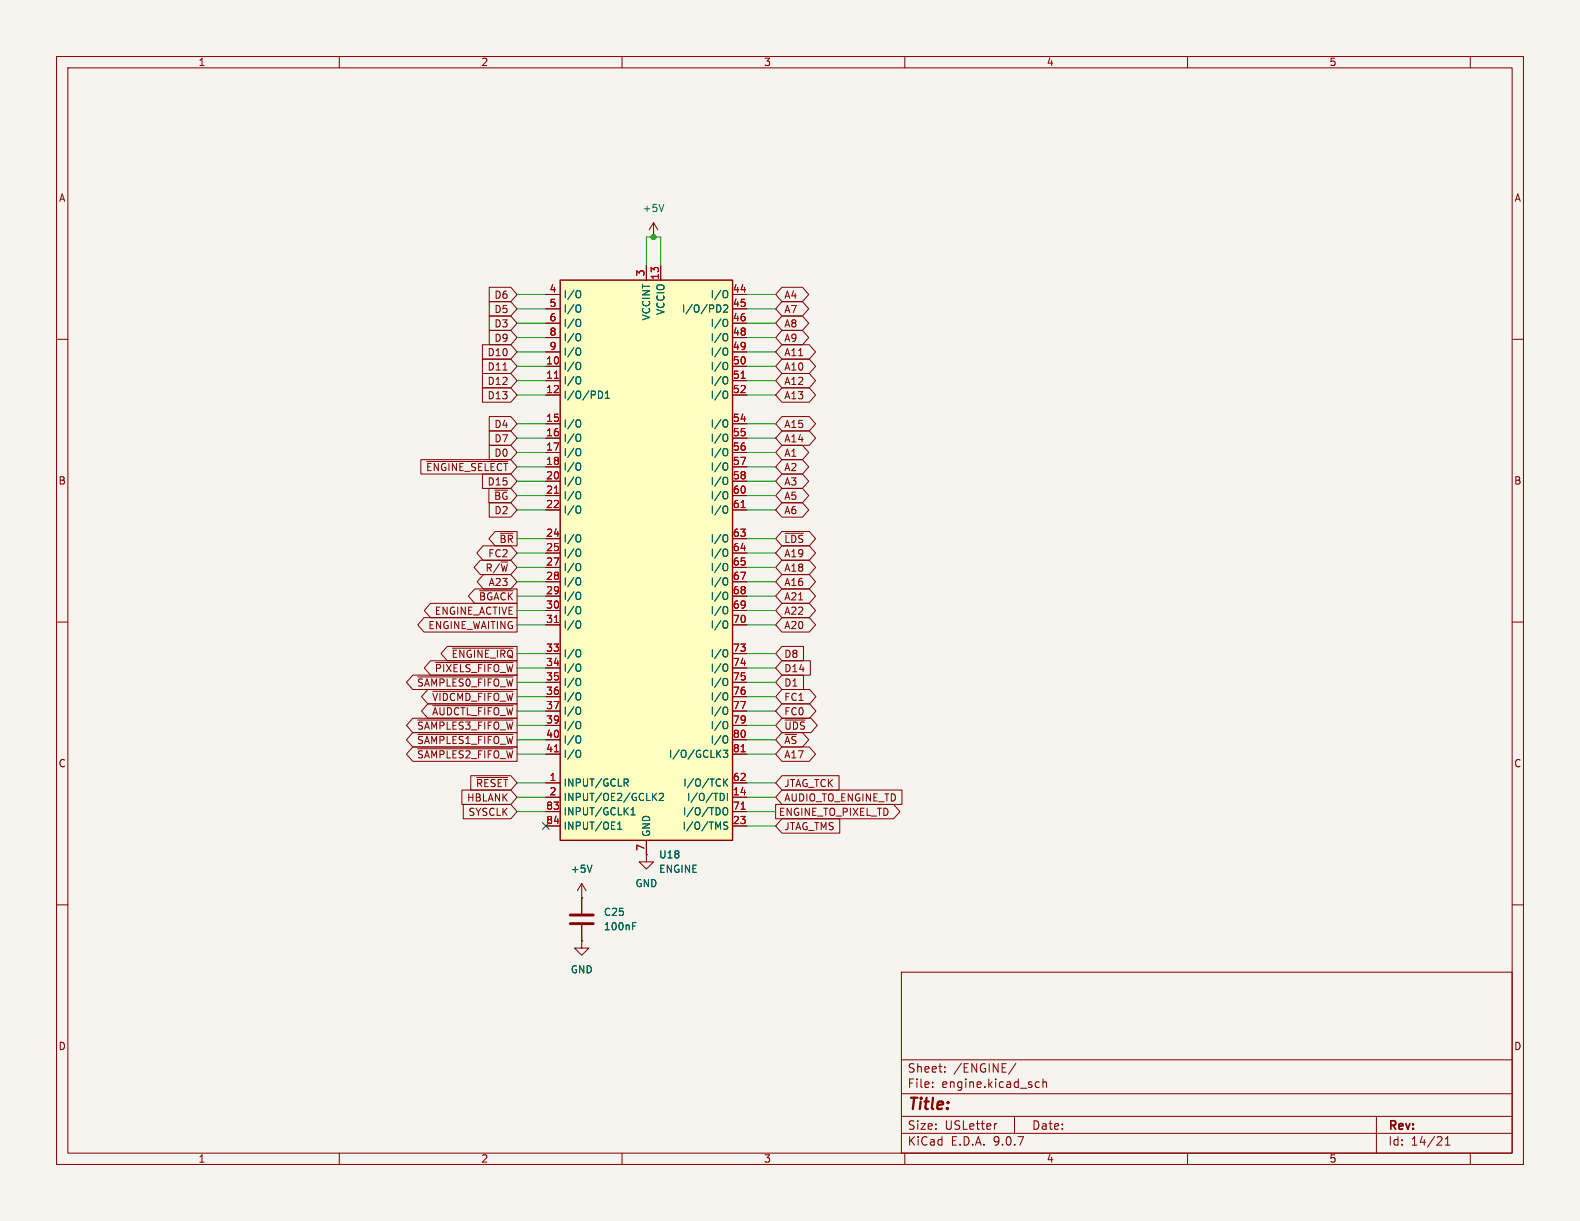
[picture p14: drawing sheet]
<svg xmlns="http://www.w3.org/2000/svg" width="279mm" height="216mm" viewBox="0 0 279 216" stroke-linecap="round" stroke-linejoin="round" font-family="sans-serif">
<defs><g id="words">
<text font-size="2.8" fill="#840000" x="160.4" y="196.8">Title:</text>
<g font-size="2.1" fill="#840000">
<text x="160.4" y="189.9">Sheet:</text>
<text x="168.6" y="189.9">/ENGINE/</text>
<text x="160.4" y="192.6">File:</text>
<text x="166.5" y="192.6">engine.kicad_sch</text>
<text x="160.4" y="202.8">KiCad</text>
<text x="160.4" y="200">Size:</text>
<text x="167.1" y="200">USLetter</text>
<text x="168.1" y="202.8">E.D.A.</text>
<text x="175.7" y="202.8">9.0.7</text>
<text x="182.4" y="200">Date:</text>
<text x="245.4" y="200.2">Rev:</text>
<text x="245.4" y="202.8">Id:</text>
<text x="249.5" y="202.8">14/21</text>
</g>
<g font-size="1.8" fill="#840000">
<text x="35" y="11.9">1</text>
<text x="85" y="11.9">2</text>
<text x="135" y="11.9">3</text>
<text x="185" y="11.9">4</text>
<text x="235" y="11.9">5</text>
<text x="10.3" y="35.9">A</text>
<text x="267.7" y="35.9">A</text>
<text x="87.3" y="53">D6</text>
<text x="138.6" y="53">A4</text>
<text x="87.3" y="55.6">D5</text>
<text x="87.3" y="58.1">D3</text>
<text x="138.6" y="55.6">A7</text>
<text x="138.6" y="58.1">A8</text>
<text x="86.1" y="65.7">D11</text>
<text x="86.1" y="63.2">D10</text>
<text x="87.3" y="60.6">D9</text>
<text x="138.6" y="60.6">A9</text>
<text x="138.6" y="65.7">A10</text>
<text x="138.6" y="63.2">A11</text>
<text x="86.1" y="70.8">D13</text>
<text x="86.1" y="68.3">D12</text>
<text x="138.6" y="70.8">A13</text>
<text x="138.6" y="68.3">A12</text>
<text x="87.3" y="75.9">D4</text>
<text x="138.6" y="75.9">A15</text>
<text x="75.2" y="83.5">~{ENGINE_SELECT}</text>
<text x="87.3" y="81">D0</text>
<text x="87.3" y="78.4">D7</text>
<text x="138.6" y="83.5">A2</text>
<text x="138.6" y="81">A1</text>
<text x="138.6" y="78.4">A14</text>
<text x="10.3" y="85.9">B</text>
<text x="86.1" y="86">D15</text>
<text x="87.3" y="88.6">~{BG}</text>
<text x="138.6" y="86">A3</text>
<text x="138.6" y="88.6">A5</text>
<text x="267.7" y="85.9">B</text>
<text x="87.3" y="91.1">D2</text>
<text x="138.6" y="91.1">A6</text>
<text x="85.8" y="101.3">R/~{W}</text>
<text x="86.2" y="98.7">FC2</text>
<text x="88.2" y="96.2">~{BR}</text>
<text x="138.6" y="98.7">A19</text>
<text x="138.6" y="96.2">~{LDS}</text>
<text x="138.6" y="101.3">A18</text>
<text x="84.6" y="106.4">~{BGACK}</text>
<text x="86.3" y="103.8">A23</text>
<text x="138.6" y="106.4">A21</text>
<text x="138.6" y="103.8">A16</text>
<text x="75.6" y="111.4">ENGINE_WAITING</text>
<text x="76.8" y="108.9">ENGINE_ACTIVE</text>
<text x="138.6" y="111.4">A20</text>
<text x="138.6" y="108.9">A22</text>
<text x="76.8" y="119.1">~{PIXELS_FIFO_W}</text>
<text x="79.8" y="116.5">~{ENGINE_IRQ}</text>
<text x="138.6" y="116.5">D8</text>
<text x="138.6" y="119.1">D14</text>
<text x="73.6" y="121.6">~{SAMPLES0_FIFO_W}</text>
<text x="76.3" y="124.1">~{VIDCMD_FIFO_W}</text>
<text x="138.6" y="121.6">D1</text>
<text x="138.6" y="124.1">FC1</text>
<text x="73.6" y="129.2">~{SAMPLES3_FIFO_W}</text>
<text x="73.6" y="131.8">~{SAMPLES1_FIFO_W}</text>
<text x="76.3" y="126.7">~{AUDCTL_FIFO_W}</text>
<text x="138.6" y="131.8">~{AS}</text>
<text x="138.6" y="126.7">FC0</text>
<text x="138.6" y="129.2">~{UDS}</text>
<text x="10.3" y="135.9">C</text>
<text x="73.6" y="134.3">~{SAMPLES2_FIFO_W}</text>
<text x="138.6" y="134.3">A17</text>
<text x="267.7" y="135.9">C</text>
<text x="82.5" y="141.9">HBLANK</text>
<text x="84.1" y="139.4">~{RESET}</text>
<text x="138.6" y="139.4">JTAG_TCK</text>
<text x="138.6" y="141.9">AUDIO_TO_ENGINE_TD</text>
<text x="82.7" y="144.5">SYSCLK</text>
<text x="137.6" y="144.5">ENGINE_TO_PIXEL_TD</text>
<text x="138.6" y="147">JTAG_TMS</text>
<text x="10.3" y="185.9">D</text>
<text x="267.7" y="185.9">D</text>
<text x="35" y="205.8">1</text>
<text x="85" y="205.8">2</text>
<text x="135" y="205.8">3</text>
<text x="185" y="205.8">4</text>
<text x="235" y="205.8">5</text>
</g>
<g font-size="1.8" fill="#006464">
<text x="113.5" y="37.7">+5V</text>
<text x="99.6" y="52.9">I/O</text>
<text x="125.6" y="52.9">I/O</text>
<text x="99.6" y="55.5">I/O</text>
<text x="99.6" y="58">I/O</text>
<text x="115.2" y="56.8" transform="rotate(-90 115.2 56.8)">VCCINT</text>
<text x="117.7" y="55.8" transform="rotate(-90 117.7 55.8)">VCCIO</text>
<text x="120.5" y="55.5">I/O/PD2</text>
<text x="125.6" y="58">I/O</text>
<text x="99.6" y="60.6">I/O</text>
<text x="99.6" y="63.1">I/O</text>
<text x="99.6" y="65.6">I/O</text>
<text x="125.6" y="60.6">I/O</text>
<text x="125.6" y="63.1">I/O</text>
<text x="125.6" y="65.6">I/O</text>
<text x="99.6" y="68.2">I/O</text>
<text x="99.6" y="70.7">I/O/PD1</text>
<text x="125.6" y="68.2">I/O</text>
<text x="125.6" y="70.7">I/O</text>
<text x="99.6" y="75.8">I/O</text>
<text x="125.6" y="75.8">I/O</text>
<text x="99.6" y="78.3">I/O</text>
<text x="99.6" y="80.9">I/O</text>
<text x="99.6" y="83.4">I/O</text>
<text x="125.6" y="78.3">I/O</text>
<text x="125.6" y="80.9">I/O</text>
<text x="125.6" y="83.4">I/O</text>
<text x="99.6" y="86">I/O</text>
<text x="99.6" y="88.5">I/O</text>
<text x="125.6" y="86">I/O</text>
<text x="125.6" y="88.5">I/O</text>
<text x="99.6" y="91">I/O</text>
<text x="125.6" y="91">I/O</text>
<text x="99.6" y="96.1">I/O</text>
<text x="99.6" y="98.7">I/O</text>
<text x="99.6" y="101.2">I/O</text>
<text x="125.6" y="96.1">I/O</text>
<text x="125.6" y="98.7">I/O</text>
<text x="125.6" y="101.2">I/O</text>
<text x="99.6" y="103.7">I/O</text>
<text x="99.6" y="106.3">I/O</text>
<text x="125.6" y="103.7">I/O</text>
<text x="125.6" y="106.3">I/O</text>
<text x="99.6" y="108.8">I/O</text>
<text x="99.6" y="111.4">I/O</text>
<text x="125.6" y="108.8">I/O</text>
<text x="125.6" y="111.4">I/O</text>
<text x="99.6" y="116.4">I/O</text>
<text x="99.6" y="119">I/O</text>
<text x="125.6" y="116.4">I/O</text>
<text x="125.6" y="119">I/O</text>
<text x="99.6" y="121.5">I/O</text>
<text x="99.6" y="124.1">I/O</text>
<text x="125.6" y="121.5">I/O</text>
<text x="125.6" y="124.1">I/O</text>
<text x="99.6" y="126.6">I/O</text>
<text x="99.6" y="129.1">I/O</text>
<text x="99.6" y="131.7">I/O</text>
<text x="125.6" y="126.6">I/O</text>
<text x="125.6" y="129.1">I/O</text>
<text x="125.6" y="131.7">I/O</text>
<text x="99.6" y="134.2">I/O</text>
<text x="118.2" y="134.2">I/O/GCLK3</text>
<text x="99.6" y="139.3">INPUT/GCLR</text>
<text x="99.6" y="141.8">INPUT/OE2/GCLK2</text>
<text x="120.7" y="139.3">I/O/TCK</text>
<text x="121.4" y="141.8">I/O/TDI</text>
<text x="99.6" y="144.4">INPUT/GCLK1</text>
<text x="99.6" y="146.9">INPUT/OE1</text>
<text x="115.2" y="148.1" transform="rotate(-90 115.2 148.1)">GND</text>
<text x="120.6" y="146.9">I/O/TMS</text>
<text x="120.7" y="144.4">I/O/TDO</text>
<text x="100.8" y="154.5">+5V</text>
<text x="116.5" y="152">U18</text>
<text x="116.5" y="154.5">ENGINE</text>
<text x="112.3" y="157.1">GND</text>
<text x="106.7" y="164.7">100nF</text>
<text x="106.7" y="162.2">C25</text>
<text x="100.8" y="172.3">GND</text>
</g>
<g font-size="1.8" fill="#a90000">
<text x="97.1" y="51.8">4</text>
<text x="114" y="49" transform="rotate(-90 114 49)">3</text>
<text x="116.6" y="49.6" transform="rotate(-90 116.6 49.6)">13</text>
<text x="129.5" y="51.8">44</text>
<text x="97.1" y="54.4">5</text>
<text x="97.1" y="56.9">6</text>
<text x="97.1" y="59.4">8</text>
<text x="129.5" y="54.4">45</text>
<text x="129.5" y="56.9">46</text>
<text x="129.5" y="59.4">48</text>
<text x="96.5" y="64.5">10</text>
<text x="97.1" y="62">9</text>
<text x="129.5" y="62">49</text>
<text x="129.5" y="64.5">50</text>
<text x="96.5" y="67.1">11</text>
<text x="96.5" y="69.6">12</text>
<text x="129.5" y="67.1">51</text>
<text x="129.5" y="69.6">52</text>
<text x="96.5" y="74.7">15</text>
<text x="96.5" y="77.2">16</text>
<text x="129.5" y="74.7">54</text>
<text x="129.5" y="77.2">55</text>
<text x="96.5" y="79.8">17</text>
<text x="96.5" y="82.3">18</text>
<text x="129.5" y="79.8">56</text>
<text x="129.5" y="82.3">57</text>
<text x="96.5" y="84.8">20</text>
<text x="96.5" y="87.4">21</text>
<text x="96.5" y="89.9">22</text>
<text x="129.5" y="84.8">58</text>
<text x="129.5" y="87.4">60</text>
<text x="129.5" y="89.9">61</text>
<text x="96.5" y="95">24</text>
<text x="129.5" y="95">63</text>
<text x="96.5" y="97.5">25</text>
<text x="96.5" y="100.1">27</text>
<text x="129.5" y="97.5">64</text>
<text x="129.5" y="100.1">65</text>
<text x="96.5" y="102.6">28</text>
<text x="96.5" y="105.2">29</text>
<text x="96.5" y="107.7">30</text>
<text x="129.5" y="102.6">67</text>
<text x="129.5" y="105.2">68</text>
<text x="129.5" y="107.7">69</text>
<text x="96.5" y="110.2">31</text>
<text x="129.5" y="110.2">70</text>
<text x="96.5" y="115.3">33</text>
<text x="96.5" y="117.9">34</text>
<text x="129.5" y="115.3">73</text>
<text x="129.5" y="117.9">74</text>
<text x="96.5" y="120.4">35</text>
<text x="96.5" y="122.9">36</text>
<text x="96.5" y="125.5">37</text>
<text x="129.5" y="120.4">75</text>
<text x="129.5" y="122.9">76</text>
<text x="129.5" y="125.5">77</text>
<text x="96.5" y="128">39</text>
<text x="96.5" y="130.6">40</text>
<text x="129.5" y="128">79</text>
<text x="129.5" y="130.6">80</text>
<text x="96.5" y="133.1">41</text>
<text x="129.5" y="133.1">81</text>
<text x="96.5" y="143.3">83</text>
<text x="97.1" y="138.2">1</text>
<text x="97.1" y="140.7">2</text>
<text x="129.5" y="138.2">62</text>
<text x="129.5" y="143.3">71</text>
<text x="129.5" y="140.7">14</text>
<text x="96.5" y="145.8">84</text>
<text x="129.5" y="145.8">23</text>
<text x="114" y="150.6" transform="rotate(-90 114 150.6)">7</text>
</g>
</g></defs>
<path d="M0 0h279.4v215.9h-279.4z" fill="#f5f4ef" stroke="#f5f4ef" stroke-width=".18"/>
<g fill="none" stroke="#840000" stroke-width=".18">
<path d="M10 10h259.4v195.9h-259.4zM12 12h255.4v191.9h-255.4zM60 10v2M110 10v2M160 10v2M210 10v2M260 10v2M10 60h2M267.4 60h2M10 110h2M267.4 110h2M10 160h2"/>
<path d="M159.4 171.9h108v32h-108zM267.4 160h2M159.4 197.4h108M159.4 193.4h108M159.4 187.4h108M164.9 192.1v.2M164.9 191.4v.1M167.1 189.4v.2M167.1 188.7v.1M176.3 198.7l-.3 .1M179.4 197.4v3M179.6 188l-1.2 1.9"/>
<path d="M183.2 192.2h.6M183.2 191.4h.6M184.4 191.4l.2-.1 .4 .1 .1 .9M184.4 190.8v1.5M243.4 197.4v6.5M60 203.9v2M110 203.9v2M159.4 200.4h108M160 203.9v2M210 203.9v2M255.6 202.5h.8M255.6 201.4l.4-.4v1.5"/>
<path d="M260 203.9v2"/>
</g>
<path d="M99.1 49.5h30.4v99.1h-30.4z" fill="#ffffc2"/>
<path d="M99.1 49.5h30.4v99.1h-30.4z" fill="none" stroke="#840000" stroke-width=".25"/>
<g fill="none" stroke="#840000" stroke-width=".18">
<path d="M115.6 39.4l-.8 1.2M115.6 39.4l.7 1.2M115.6 39.4v2.5M86.5 53.3h3.8l1.1 1.3-1.1 1.3h-3.8zM86.5 58.4h3.8l1.1 1.3-1.1 1.3h-3.8zM86.5 55.9h3.8l1.1 1.3-1.1 1.2h-3.8zM86.5 50.8h3.8l1.1 1.3-1.1 1.2h-3.8zM96.5 54.6h2.6M96.5 57.2h2.6M96.5 59.7h2.6M96.5 52.1h2.6M114.3 47v2.5"/>
<path d="M115.6 41.9h.1M116.8 47v2.5M129.5 54.6h2.6M129.5 57.2h2.6M129.5 59.7h2.6M129.5 52.1h2.6M138.3 50.8h3.6l1.1 1.3-1.1 1.2h-3.6l-1.1-1.2zM138.3 58.4h3.6l1.1 1.3-1.1 1.3h-3.6l-1.1-1.3zM138.3 53.3h3.6l1.1 1.3-1.1 1.3h-3.6l-1.1-1.3zM138.3 55.9h3.6l1.1 1.3-1.1 1.2h-3.6l-1.1-1.2zM85.3 63.5h5l1.1 1.3-1.1 1.2h-5zM85.3 61h5l1.1 1.2-1.1 1.3h-5z"/>
<path d="M85.3 68.6h5l1.1 1.3-1.1 1.2h-5zM85.3 66h5l1.1 1.3-1.1 1.3h-5zM86.5 73.7h3.8l1.1 1.2-1.1 1.3h-3.8zM86.5 78.7h3.8l1.1 1.3-1.1 1.3h-3.8zM86.5 76.2h3.8l1.1 1.3-1.1 1.2h-3.8zM88.9 65.4h.8M96.5 62.2h2.6M96.5 64.8h2.6M96.5 67.3h2.6M96.5 69.9h2.6M96.5 74.9h2.6M96.5 77.5h2.6"/>
<path d="M129.5 62.2h2.6M129.5 64.8h2.6M129.5 67.3h2.6M129.5 69.9h2.6M129.5 74.9h2.6M129.5 77.5h2.6M138.3 73.7h4.8l1.1 1.2-1.1 1.3h-4.8l-1.1-1.3zM138.3 78.7h3.6l1.1 1.3-1.1 1.3h-3.6l-1.1-1.3zM138.3 76.2h4.8l1.1 1.3-1.1 1.2h-4.8l-1.1-1.2zM138.3 68.6h4.8l1.1 1.3-1.1 1.2h-4.8l-1.1-1.2zM138.3 63.5h4.8l1.1 1.3-1.1 1.2h-4.8l-1.1-1.2zM138.3 61h4.8l1.1 1.2-1.1 1.3h-4.8l-1.1-1.3z"/>
<path d="M138.3 66h4.8l1.1 1.3-1.1 1.3h-4.8l-1.1-1.3zM74.4 81.3h15.9l1.1 1.3-1.1 1.2h-15.9zM75.5 81.6h14.3M84.9 99.1h5.4l1.1 1.2-1.1 1.3h-5.4l-1.1-1.3zM85.3 83.8h5l1.1 1.3-1.1 1.3h-5zM85.4 96.5h4.9l1.1 1.3-1.1 1.3h-4.9l-1.1-1.3zM86.5 86.4h3.8l1.1 1.2-1.1 1.3h-3.8zM86.5 88.9h3.8l1.1 1.3-1.1 1.2h-3.8zM87.6 94h3.8v2.5h-3.8l-1.1-1.2zM88.5 94.3h2.2M96.5 80h2.6M96.5 82.6h2.6"/>
<path d="M96.5 85.1h2.6M96.5 87.6h2.6M96.5 90.2h2.6M96.5 95.3h2.6M96.5 97.8h2.6M129.5 80h2.6M129.5 82.6h2.6M129.5 85.1h2.6M129.5 87.6h2.6M129.5 90.2h2.6M129.5 95.3h2.6M129.5 97.8h2.6"/>
<path d="M138.3 96.5h4.8l1.1 1.3-1.1 1.3h-4.8l-1.1-1.3zM138.3 94h4.8l1.1 1.3-1.1 1.2h-4.8l-1.1-1.2zM138.3 99.1h4.8l1.1 1.2-1.1 1.3h-4.8l-1.1-1.3zM138.3 81.3h3.6l1.1 1.3-1.1 1.2h-3.6l-1.1-1.2zM138.3 83.8h3.6l1.1 1.3-1.1 1.3h-3.6l-1.1-1.3zM138.3 88.9h3.6l1.1 1.3-1.1 1.2h-3.6l-1.1-1.2zM138.3 86.4h3.6l1.1 1.2-1.1 1.3h-3.6l-1.1-1.3zM138.8 94.3h3.3M73 119.4h18.4v2.5h-18.4l-1.1-1.2zM73.9 119.7h16.8M75 109.2h16.4v2.6h-16.4l-1.1-1.3zM76.1 116.8h15.3v2.6h-15.3l-1.1-1.3z"/>
<path d="M76.1 106.7h15.3v2.5h-15.3l-1.1-1.2zM77 117.2h13.7M79.1 114.3h12.3v2.5h-12.3l-1.1-1.2zM80 114.6h10.7M83.9 104.1h7.5v2.6h-7.5l-1.1-1.3zM84.8 104.5h5.9M85.5 101.6h4.8l1.1 1.3-1.1 1.2h-4.8l-1.1-1.2zM96.5 100.3h2.6M96.5 102.9h2.6M96.5 105.4h2.6M96.5 108h2.6M96.5 110.5h2.6"/>
<path d="M96.5 115.6h2.6M96.5 118.1h2.6M129.5 100.3h2.6M129.5 102.9h2.6M129.5 105.4h2.6M129.5 108h2.6M129.5 110.5h2.6M129.5 115.6h2.6M129.5 118.1h2.6M138.3 109.2h4.8l1.1 1.3-1.1 1.3h-4.8l-1.1-1.3zM138.3 104.1h4.8l1.1 1.3-1.1 1.3h-4.8l-1.1-1.3zM138.3 101.6h4.8l1.1 1.3-1.1 1.2h-4.8l-1.1-1.2z"/>
<path d="M138.3 106.7h4.8l1.1 1.3-1.1 1.2h-4.8l-1.1-1.2zM138.3 114.3h3.8v2.5h-3.8l-1.1-1.2zM138.3 119.4h3.8v2.5h-3.8l-1.1-1.2zM138.3 116.8h5v2.6h-5l-1.1-1.3zM73 132.1h18.4v2.5h-18.4l-1.1-1.2zM73 127h18.4v2.5h-18.4l-1.1-1.2zM73 129.5h18.4v2.6h-18.4l-1.1-1.3zM73.9 132.4h16.8M73.9 127.3h16.8M73.9 129.9h16.8M75.7 124.5h15.7v2.5h-15.7l-1.2-1.3zM75.7 121.9h15.7v2.6h-15.7l-1.2-1.3z"/>
<path d="M76.5 124.8h14.2M76.5 122.2h14.2M81.7 139.7h8.6l1.1 1.3-1.1 1.2h-8.6zM83.2 137.2h7.1l1.1 1.2-1.1 1.3h-7.1zM84.3 137.5h5.5M96.5 120.7h2.6M96.5 123.2h2.6M96.5 125.7h2.6M96.5 128.3h2.6M96.5 130.8h2.6M96.5 133.4h2.6M96.5 138.4h2.6"/>
<path d="M129.5 120.7h2.6M129.5 123.2h2.6M129.5 125.7h2.6M129.5 128.3h2.6M129.5 130.8h2.6M129.5 133.4h2.6M129.5 138.4h2.6M138.3 129.5h3.6l1.1 1.3-1.1 1.3h-3.6l-1.1-1.3zM138.3 137.2h10.1v2.5h-10.1l-1.1-1.3zM138.3 139.7h21.2v2.5h-21.2l-1.1-1.2zM138.3 124.5h4.9l1.1 1.2-1.1 1.3h-4.9l-1.1-1.3zM138.3 121.9h4.9l1.1 1.3-1.1 1.3h-4.9l-1.1-1.3z"/>
<path d="M138.3 127h5.1l1.1 1.3-1.1 1.2h-5.1l-1.1-1.2zM138.3 132.1h4.8l1.1 1.3-1.1 1.2h-4.8l-1.1-1.2zM138.8 127.3h3.6M81.9 142.2h8.4l1.1 1.3-1.1 1.3h-8.4zM96.5 143.5h2.6M96.5 146.1h2.6M96.5 141h2.6M102.9 158.8h.1M102.9 156.2l-.8 1.3M102.9 156.2l.7 1.3M102.9 156.2v5.3M114.3 151.1v1.3h1.3l-1.3 1.3-1.3-1.3h1.3"/>
<path d="M114.3 151.1h.1M114.3 148.6v2.5M129.5 143.5h2.6M129.5 146.1h2.6M129.5 141h2.6M137.2 142.2h20.8l1.1 1.3-1.1 1.3h-20.8zM138.3 144.8h10.2v2.5h-10.2l-1.1-1.2zM102.9 166.4v1.2h1.2l-1.2 1.3-1.3-1.3h1.3M102.9 166.4h.1M102.9 163.6v2.8"/>
</g>
<g fill="none" stroke="#006464" stroke-width=".18">
<path d="M117.4 36.1l-.4 1.3M102.4 51.4h.1a.81 .81 0 0 1-.1 1.2M102.4 53.9l.1 .1a.81 .81 0 0 1-.1 1.2M102.4 56.5h.1a.81 .81 0 0 1-.1 1.2M102.4 59l.1 .1a.81 .81 0 0 1-.1 1.2M127.2 54l.3 .5-.3 .6M128 54l.4-.1 .3 .4-.8 .9h.8M128.4 51.4h.1a.81 .81 0 0 1-.1 1.2M128.4 56.5h.1a.81 .81 0 0 1-.1 1.2M128.4 59l.1 .1a.81 .81 0 0 1-.1 1.2M102.4 61.5l.1 .1a.81 .81 0 0 1-.1 1.2M102.4 64.1h.1a.81 .81 0 0 1-.1 1.2"/>
<path d="M102.4 66.6l.1 .1a.81 .81 0 0 1-.1 1.2M102.4 74.2l.1 .1a.81 .81 0 0 1-.1 1.2M102.4 76.8h.1a.81 .81 0 0 1-.1 1.2M102.4 79.3l.1 .1a.81 .81 0 0 1-.1 1.2M105.8 69.2a.64 .64 0 0 1 .8 .6 .64 .64 0 0 1-.8 .6M107 70.4h.8M107 69.5l.4-.3v1.2M128.4 61.5l.1 .1a.81 .81 0 0 1-.1 1.2M128.4 64.1h.1a.81 .81 0 0 1-.1 1.2M128.4 66.6l.1 .1a.81 .81 0 0 1-.1 1.2M128.4 69.2h.1a.81 .81 0 0 1-.1 1.2M128.4 74.2l.1 .1a.81 .81 0 0 1-.1 1.2"/>
<path d="M128.4 76.8h.1a.81 .81 0 0 1-.1 1.2M128.4 79.3l.1 .1a.81 .81 0 0 1-.1 1.2M102.4 81.9h.1a.81 .81 0 0 1-.1 1.2M102.4 84.4l.1 .1a.81 .81 0 0 1-.1 1.2M102.4 86.9l.1 .1a.81 .81 0 0 1-.1 1.2M102.4 89.5h.1a.81 .81 0 0 1-.1 1.2M102.4 94.6h.1a.81 .81 0 0 1-.1 1.2M102.4 97.1l.1 .1a.81 .81 0 0 1-.1 1.2M102.4 99.6l.1 .1a.81 .81 0 0 1-.1 1.2M128.4 81.9h.1a.81 .81 0 0 1-.1 1.2M128.4 84.4l.1 .1a.81 .81 0 0 1-.1 1.2M128.4 86.9l.1 .1a.81 .81 0 0 1-.1 1.2"/>
<path d="M128.4 89.5h.1a.81 .81 0 0 1-.1 1.2M128.4 94.6h.1a.81 .81 0 0 1-.1 1.2M128.4 97.1l.1 .1a.81 .81 0 0 1-.1 1.2M128.4 99.6l.1 .1a.81 .81 0 0 1-.1 1.2M102.4 102.2h.1a.81 .81 0 0 1-.1 1.2M102.4 104.7l.1 .1a.81 .81 0 0 1-.1 1.2M102.4 107.3h.1a.81 .81 0 0 1-.1 1.2M102.4 109.8l.1 .1a.81 .81 0 0 1-.1 1.2M102.4 114.9h.1a.81 .81 0 0 1-.1 1.2M102.4 117.4l.1 .1a.81 .81 0 0 1-.1 1.2M102.4 120h.1a.81 .81 0 0 1-.1 1.2M128.4 102.2h.1a.81 .81 0 0 1-.1 1.2"/>
<path d="M128.4 104.7l.1 .1a.81 .81 0 0 1-.1 1.2M128.4 107.3h.1a.81 .81 0 0 1-.1 1.2M128.4 109.8l.1 .1a.81 .81 0 0 1-.1 1.2M128.4 114.9h.1a.81 .81 0 0 1-.1 1.2M128.4 117.4l.1 .1a.81 .81 0 0 1-.1 1.2M128.4 120h.1a.81 .81 0 0 1-.1 1.2M102.4 122.5l.1 .1a.81 .81 0 0 1-.1 1.2M102.4 125l.1 .1a.81 .81 0 0 1-.1 1.2M102.4 127.6h.1a.81 .81 0 0 1-.1 1.2M102.4 130.1l.1 .1a.81 .81 0 0 1-.1 1.2M102.4 132.7h.1a.81 .81 0 0 1-.1 1.2M110.4 137.7h.5l.2 .3-.1 .3-.6 .1"/>
<path d="M110.7 138.4l.4 .6M126.9 133.2l.6 .7M127.5 132.7l-.7 .7M127.9 132.7h.8l-.4 .4 .3 .2v.5l-.2 .1-.5-.1M128 137.7v1.3M128.1 138.3l.6 .7M128.4 122.5l.1 .1a.81 .81 0 0 1-.1 1.2M128.4 125l.1 .1a.81 .81 0 0 1-.1 1.2M128.4 127.6h.1a.81 .81 0 0 1-.1 1.2M128.4 130.1l.1 .1a.81 .81 0 0 1-.1 1.2M128.7 137.7l-.7 .8M104.7 153l-.4 1.2"/>
<path d="M109.2 146.6h.7M109.2 145.7l.4-.3v1.2M111.6 144.1h.7M111.6 143.2l.3-.4v1.3M115.6 140.8l.5 .7M116.1 140.3l-.7 .7M116.6 140.4l.5-.1 .2 .3-.8 .9h.8M127.4 140.3a.64 .64 0 0 1 .7 .6 .64 .64 0 0 1-.7 .6M127.9 143l.2-.2a.43 .43 0 0 1 .6 .4v.5a.42 .42 0 0 1-.4 .4 .42 .42 0 0 1-.5-.4zM128.6 140.3v1.2M128.7 145.4h-.5l-.2 .1v.3l.6 .3 .1 .3-.3 .2h-.4M111.9 163.7h.4"/>
<path d="M111.9 163.1h.6"/>
</g>
<path d="M98 66.9h.8M131.1 66.9h.7M98 87.2h.8M131.1 89.8h.7M98 110.1h.8M98 132.9h.8M131.1 132.9h.7M131.1 143.1h.7" fill="none" stroke="#a90000" stroke-width=".18"/>
<path d="M100.8 161.8h4.1M100.8 163.3h4.1" fill="none" stroke="#840000" stroke-width=".51"/>
<g fill="none" stroke="#009600" stroke-width=".18">
<path d="M91.4 59.7h5.1M91.4 54.6h5.1M91.4 52.1h5.1M91.4 57.2h5.1M114.3 47v-5.1h2.5v5.1M132.1 59.7h5.1M132.1 54.6h5.1M132.1 52.1h5.1M132.1 57.2h5.1M91.4 67.3h5.1M91.4 62.2h5.1M91.4 69.9h5.1"/>
<path d="M91.4 64.8h5.1M91.4 77.5h5.1M91.4 74.9h5.1M132.1 67.3h5.1M132.1 62.2h5.1M132.1 69.9h5.1M132.1 64.8h5.1M132.1 77.5h5.1M132.1 74.9h5.1M91.4 95.3h5.1M91.4 80h5.1M91.4 82.6h5.1"/>
<path d="M91.4 85.1h5.1M91.4 97.8h5.1M91.4 90.2h5.1M91.4 87.6h5.1M132.1 95.3h5.1M132.1 80h5.1M132.1 82.6h5.1M132.1 85.1h5.1M132.1 97.8h5.1M132.1 90.2h5.1M132.1 87.6h5.1M91.4 100.3h5.1"/>
<path d="M91.4 118.1h5.1M91.4 115.6h5.1M91.4 110.5h5.1M91.4 108h5.1M91.4 102.9h5.1M91.4 105.4h5.1M132.1 100.3h5.1M132.1 118.1h5.1M132.1 115.6h5.1M132.1 110.5h5.1M132.1 108h5.1M132.1 102.9h5.1"/>
<path d="M132.1 105.4h5.1M91.4 133.4h5.1M91.4 138.4h5.1M91.4 120.7h5.1M91.4 123.2h5.1M91.4 125.7h5.1M91.4 130.8h5.1M91.4 128.3h5.1M132.1 133.4h5.1M132.1 138.4h5.1M132.1 120.7h5.1M132.1 123.2h5.1"/>
<path d="M132.1 125.7h5.1M132.1 130.8h5.1M132.1 128.3h5.1M91.4 141h5.1M91.4 143.5h5.1M132.1 141h5.1M132.1 146.1h5.1M132.1 143.5h5.1"/>
</g>
<path d="M95.9 145.4l1.2 1.3M97.1 145.4l-1.2 1.3" fill="none" stroke="#000084" stroke-width=".18"/>
<circle cx="115.6" cy="41.9" r=".46" fill="#009600" stroke="#009600" stroke-width=".18"/>
<use href="#words"/>
</svg>
